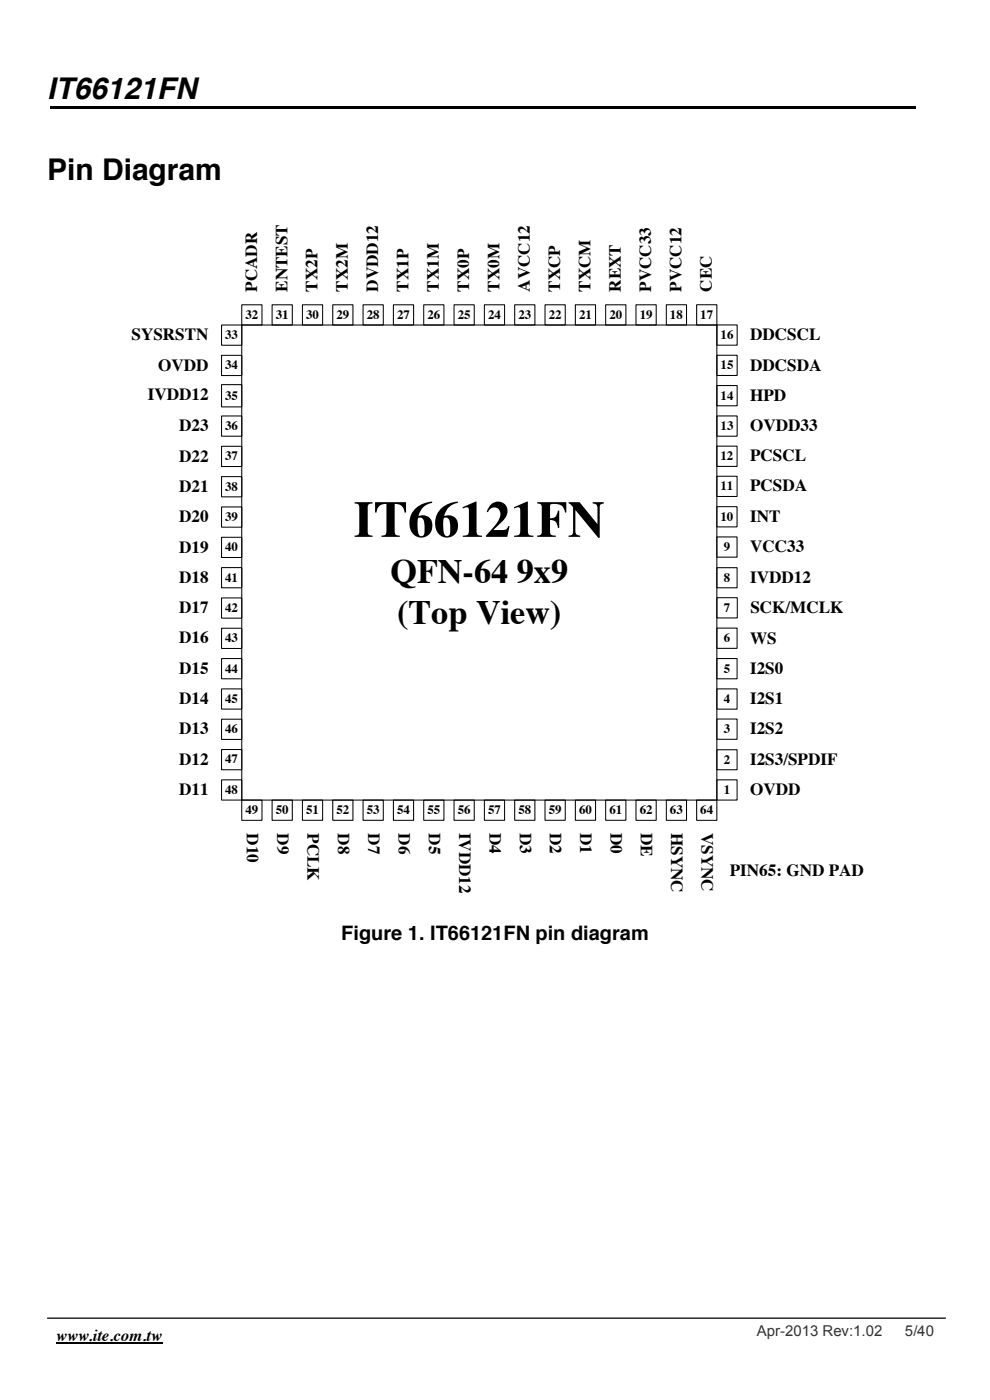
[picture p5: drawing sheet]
<svg xmlns="http://www.w3.org/2000/svg" width="210mm" height="297mm" viewBox="0 0 210 297" stroke-linecap="round" stroke-linejoin="round" font-family="sans-serif">
<defs><g id="words">
<text font-size="10.9" x="75" y="113.9">IT66121FN</text>
<g font-size="7.3">
<text x="82.8" y="123.7">QFN-64</text>
<text x="109.6" y="123.7">9x9</text>
<text x="84.2" y="132.4">(Top View)</text>
</g>
<g font-size="6.3">
<text x="10" y="21.1">IT66121FN</text>
<text x="10" y="38.1">Pin Diagram</text>
</g>
<text font-size="4.2" x="72.4" y="199.3">Figure 1. IT66121FN pin diagram</text>
<g font-size="3.6">
<text x="54.5" y="61.9" transform="rotate(-90 54.5 61.9)">PCADR</text>
<text x="61" y="61.9" transform="rotate(-90 61 61.9)">ENTEST</text>
<text x="67.4" y="61.9" transform="rotate(-90 67.4 61.9)">TX2P</text>
<text x="73.8" y="61.9" transform="rotate(-90 73.8 61.9)">TX2M</text>
<text x="80.3" y="61.9" transform="rotate(-90 80.3 61.9)">DVDD12</text>
<text x="86.7" y="61.9" transform="rotate(-90 86.7 61.9)">TX1P</text>
<text x="93.1" y="61.9" transform="rotate(-90 93.1 61.9)">TX1M</text>
<text x="99.6" y="61.9" transform="rotate(-90 99.6 61.9)">TX0P</text>
<text x="106" y="61.9" transform="rotate(-90 106 61.9)">TX0M</text>
<text x="112.4" y="61.9" transform="rotate(-90 112.4 61.9)">AVCC12</text>
<text x="118.9" y="61.9" transform="rotate(-90 118.9 61.9)">TXCP</text>
<text x="125.3" y="61.9" transform="rotate(-90 125.3 61.9)">TXCM</text>
<text x="131.7" y="61.9" transform="rotate(-90 131.7 61.9)">REXT</text>
<text x="138.2" y="61.9" transform="rotate(-90 138.2 61.9)">PVCC33</text>
<text x="144.6" y="61.9" transform="rotate(-90 144.6 61.9)">PVCC12</text>
<text x="151" y="61.9" transform="rotate(-90 151 61.9)">CEC</text>
<text x="27.9" y="72.2">SYSRSTN</text>
<text x="159.1" y="72.2">DDCSCL</text>
<text x="33.6" y="78.6">OVDD</text>
<text x="159.1" y="78.6">DDCSDA</text>
<text x="31.3" y="84.8">IVDD12</text>
<text x="159.1" y="85.1">HPD</text>
<text x="38" y="91.5">D23</text>
<text x="159.1" y="91.5">OVDD33</text>
<text x="38" y="97.9">D22</text>
<text x="159.1" y="97.9">PCSCL</text>
<text x="38" y="104.4">D21</text>
<text x="159.1" y="104.3">PCSDA</text>
<text x="38" y="110.8">D20</text>
<text x="159.1" y="110.7">INT</text>
<text x="38" y="117.2">D19</text>
<text x="159.1" y="117.1">VCC33</text>
<text x="38" y="123.7">D18</text>
<text x="159.1" y="123.7">IVDD12</text>
<text x="38" y="130.1">D17</text>
<text x="159.2" y="130.1">SCK/MCLK</text>
<text x="38" y="136.5">D16</text>
<text x="159.1" y="136.5">WS</text>
<text x="38" y="142.9">D15</text>
<text x="159.1" y="143">I2S0</text>
<text x="38" y="149.4">D14</text>
<text x="159.1" y="149.4">I2S1</text>
<text x="38" y="155.8">D13</text>
<text x="159.1" y="155.8">I2S2</text>
<text x="38" y="162.2">D12</text>
<text x="159.1" y="162.2">I2S3/SPDIF</text>
<text x="38" y="168.7">D11</text>
<text x="159.1" y="168.7">OVDD</text>
<text x="52.3" y="176.8" transform="rotate(90 52.3 176.8)">D10</text>
<text x="58.8" y="176.8" transform="rotate(90 58.8 176.8)">D9</text>
<text x="65.2" y="176.8" transform="rotate(90 65.2 176.8)">PCLK</text>
<text x="71.6" y="176.8" transform="rotate(90 71.6 176.8)">D8</text>
<text x="78.1" y="176.8" transform="rotate(90 78.1 176.8)">D7</text>
<text x="84.5" y="176.8" transform="rotate(90 84.5 176.8)">D6</text>
<text x="90.9" y="176.8" transform="rotate(90 90.9 176.8)">D5</text>
<text x="97.4" y="176.7" transform="rotate(90 97.4 176.7)">IVDD12</text>
<text x="103.8" y="176.7" transform="rotate(90 103.8 176.7)">D4</text>
<text x="110.2" y="176.7" transform="rotate(90 110.2 176.7)">D3</text>
<text x="116.7" y="176.7" transform="rotate(90 116.7 176.7)">D2</text>
<text x="123.1" y="176.7" transform="rotate(90 123.1 176.7)">D1</text>
<text x="129.5" y="176.7" transform="rotate(90 129.5 176.7)">D0</text>
<text x="136" y="176.7" transform="rotate(90 136 176.7)">DE</text>
<text x="142.4" y="176.7" transform="rotate(90 142.4 176.7)">HSYNC</text>
<text x="148.8" y="176.7" transform="rotate(90 148.8 176.7)">VSYNC</text>
<text x="154.8" y="185.8">PIN65: GND PAD</text>
</g>
<text font-size="3.5" x="11.9" y="284.5">www.ite.com.tw</text>
<g font-size="3.2" fill="#333">
<text x="160.5" y="283.5">Apr-2013 Rev:1.02</text>
<text x="192" y="283.5">5/40</text>
</g>
<g font-size="2.7">
<text x="47.8" y="71.9">33</text>
<text x="52.1" y="67.6">32</text>
<text x="58.5" y="67.6">31</text>
<text x="64.9" y="67.6">30</text>
<text x="71.4" y="67.6">29</text>
<text x="77.8" y="67.6">28</text>
<text x="84.2" y="67.6">27</text>
<text x="90.7" y="67.6">26</text>
<text x="97.1" y="67.6">25</text>
<text x="103.5" y="67.6">24</text>
<text x="110" y="67.6">23</text>
<text x="116.4" y="67.6">22</text>
<text x="122.8" y="67.6">21</text>
<text x="129.3" y="67.6">20</text>
<text x="135.7" y="67.6">19</text>
<text x="142.1" y="67.6">18</text>
<text x="148.6" y="67.6">17</text>
<text x="152.9" y="71.9">16</text>
<text x="47.8" y="78.3">34</text>
<text x="152.9" y="78.3">15</text>
<text x="47.8" y="84.8">35</text>
<text x="152.9" y="84.8">14</text>
<text x="47.8" y="91.2">36</text>
<text x="152.9" y="91.2">13</text>
<text x="47.8" y="97.6">37</text>
<text x="152.9" y="97.6">12</text>
<text x="47.8" y="104.1">38</text>
<text x="152.9" y="104">11</text>
<text x="47.8" y="110.5">39</text>
<text x="152.8" y="110.5">10</text>
<text x="47.8" y="116.9">40</text>
<text x="153.5" y="116.9">9</text>
<text x="47.8" y="123.4">41</text>
<text x="153.5" y="123.4">8</text>
<text x="47.8" y="129.8">42</text>
<text x="153.6" y="129.8">7</text>
<text x="47.8" y="136.2">43</text>
<text x="153.5" y="136.2">6</text>
<text x="47.8" y="142.7">44</text>
<text x="153.5" y="142.7">5</text>
<text x="47.8" y="149.1">45</text>
<text x="153.5" y="149.1">4</text>
<text x="47.8" y="155.5">46</text>
<text x="153.5" y="155.5">3</text>
<text x="47.8" y="162">47</text>
<text x="153.5" y="162">2</text>
<text x="47.8" y="168.4">48</text>
<text x="52.1" y="172.7">49</text>
<text x="58.5" y="172.7">50</text>
<text x="64.9" y="172.7">51</text>
<text x="71.4" y="172.7">52</text>
<text x="77.8" y="172.7">53</text>
<text x="84.2" y="172.7">54</text>
<text x="90.7" y="172.7">55</text>
<text x="97.1" y="172.7">56</text>
<text x="103.5" y="172.7">57</text>
<text x="110" y="172.7">58</text>
<text x="116.4" y="172.7">59</text>
<text x="122.8" y="172.7">60</text>
<text x="129.3" y="172.7">61</text>
<text x="135.7" y="172.7">62</text>
<text x="142.1" y="172.7">63</text>
<text x="148.6" y="172.7">64</text>
<text x="153.5" y="168.4">1</text>
</g>
</g></defs>
<path d="M10.6 22.5h183.6v.5h-183.6z" fill-rule="evenodd" fill="#000"/>
<path d="M11.9 285h22.5" fill="none" stroke="#000" stroke-width=".34"/>
<g fill="#fff">
<path d="M9.9 273h.2v.2h-.2z" fill-rule="evenodd"/>
<path d="M9.9 273h.2v.2h-.2z" fill-rule="evenodd"/>
<path d="M10.1 273h126.6v.2h-126.6z" fill-rule="evenodd"/>
<path d="M136.7 273h.1v.2h-.1z" fill-rule="evenodd"/>
<path d="M136.8 273h63.1v.2h-63.1z" fill-rule="evenodd"/>
<path d="M199.9 273h.2v.2h-.2z" fill-rule="evenodd"/>
<path d="M199.9 273h.2v.2h-.2z" fill-rule="evenodd"/>
<path d="M9.9 273.2h.2v14.6h-.2z" fill-rule="evenodd"/>
<path d="M9.9 287.8h.2v.2h-.2z" fill-rule="evenodd"/>
<path d="M9.9 287.8h.2v.2h-.2z" fill-rule="evenodd"/>
<path d="M10.1 287.8h126.6v.2h-126.6z" fill-rule="evenodd"/>
<path d="M136.7 273.2h.1v14.6h-.1z" fill-rule="evenodd"/>
<path d="M136.7 287.8h.1v.2h-.1z" fill-rule="evenodd"/>
<path d="M136.8 287.8h63.1v.2h-63.1z" fill-rule="evenodd"/>
<path d="M199.9 273.2h.2v14.6h-.2z" fill-rule="evenodd"/>
<path d="M199.9 287.8h.2v.2h-.2z" fill-rule="evenodd"/>
<path d="M199.9 287.8h.2v.2h-.2z" fill-rule="evenodd"/>
</g>
<path d="M10.1 279.6h190.5" fill="none" stroke="#000" stroke-width=".26"/>
<g fill="none" stroke="#000" stroke-width=".22">
<path d="M47 69h4.3v4.2h-4.3zM47 75.4h4.3v4.3h-4.3zM51.3 69h100.8v100.7h-100.8zM51.3 64.7h4.3v4.2h-4.3zM57.7 64.7h4.3v4.2h-4.3zM64.2 64.7h4.2v4.2h-4.2zM70.6 64.7h4.3v4.2h-4.3zM77 64.7h4.3v4.2h-4.3zM83.5 64.7h4.2v4.2h-4.2zM89.9 64.7h4.3v4.2h-4.3zM96.3 64.7h4.3v4.2h-4.3zM102.8 64.7h4.2v4.2h-4.2z"/>
<path d="M109.2 64.7h4.3v4.2h-4.3zM115.6 64.7h4.3v4.2h-4.3zM122.1 64.7h4.2v4.2h-4.2zM128.5 64.7h4.3v4.2h-4.3zM134.9 64.7h4.3v4.2h-4.3zM141.4 64.7h4.2v4.2h-4.2zM147.8 64.7h4.3v4.2h-4.3zM152.1 68.9h4.3v4.3h-4.3zM152.1 75.4h4.3v4.3h-4.3zM47 81.6h4.3v4.7h-4.3zM47 94.7h4.3v4.3h-4.3zM47 88.3h4.3v4.2h-4.3z"/>
<path d="M152.1 94.7h4.3v4.2h-4.3zM152.1 81.8h4.3v4.3h-4.3zM152.1 88.2h4.3v4.3h-4.3zM47 114h4.3v4.3h-4.3zM47 107.6h4.3v4.2h-4.3zM47 101.1h4.3v4.3h-4.3zM152.1 107.5h4.3v4.3h-4.3zM152.1 113.9h4.3v4.3h-4.3zM152.1 101h4.3v4.3h-4.3zM47 120.4h4.3v4.3h-4.3zM47 139.7h4.3v4.3h-4.3zM47 133.3h4.3v4.3h-4.3z"/>
<path d="M47 126.9h4.3v4.2h-4.3zM152.1 139.7h4.3v4.3h-4.3zM152.1 133.3h4.3v4.2h-4.3zM152.1 126.8h4.3v4.3h-4.3zM152.1 120.4h4.3v4.3h-4.3zM47 146.2h4.3v4.2h-4.3zM47 152.6h4.3v4.3h-4.3zM47 159h4.3v4.3h-4.3zM152.1 159.1h4.3v4.2h-4.3zM152.1 152.5h4.3v4.3h-4.3zM152.1 146.1h4.3v4.3h-4.3zM47 165.4h4.3v4.3h-4.3z"/>
<path d="M51.3 169.7h4.3v4.3h-4.3zM57.7 169.7h4.3v4.3h-4.3zM64.2 169.7h4.2v4.3h-4.2zM70.6 169.7h4.3v4.3h-4.3zM77 169.7h4.3v4.3h-4.3zM83.5 169.7h4.2v4.3h-4.2zM89.9 169.7h4.3v4.3h-4.3zM96.3 169.7h4.3v4.3h-4.3zM102.8 169.7h4.2v4.3h-4.2zM109.2 169.7h4.3v4.3h-4.3zM115.6 169.7h4.3v4.3h-4.3zM122.1 169.7h4.2v4.3h-4.2z"/>
<path d="M128.5 169.7h4.3v4.3h-4.3zM134.9 169.7h4.3v4.3h-4.3zM141.4 169.7h4.2v4.3h-4.2zM147.8 169.7h4.3v4.3h-4.3zM152.1 165.4h4.3v4.3h-4.3z"/>
</g>
<use href="#words"/>
</svg>
